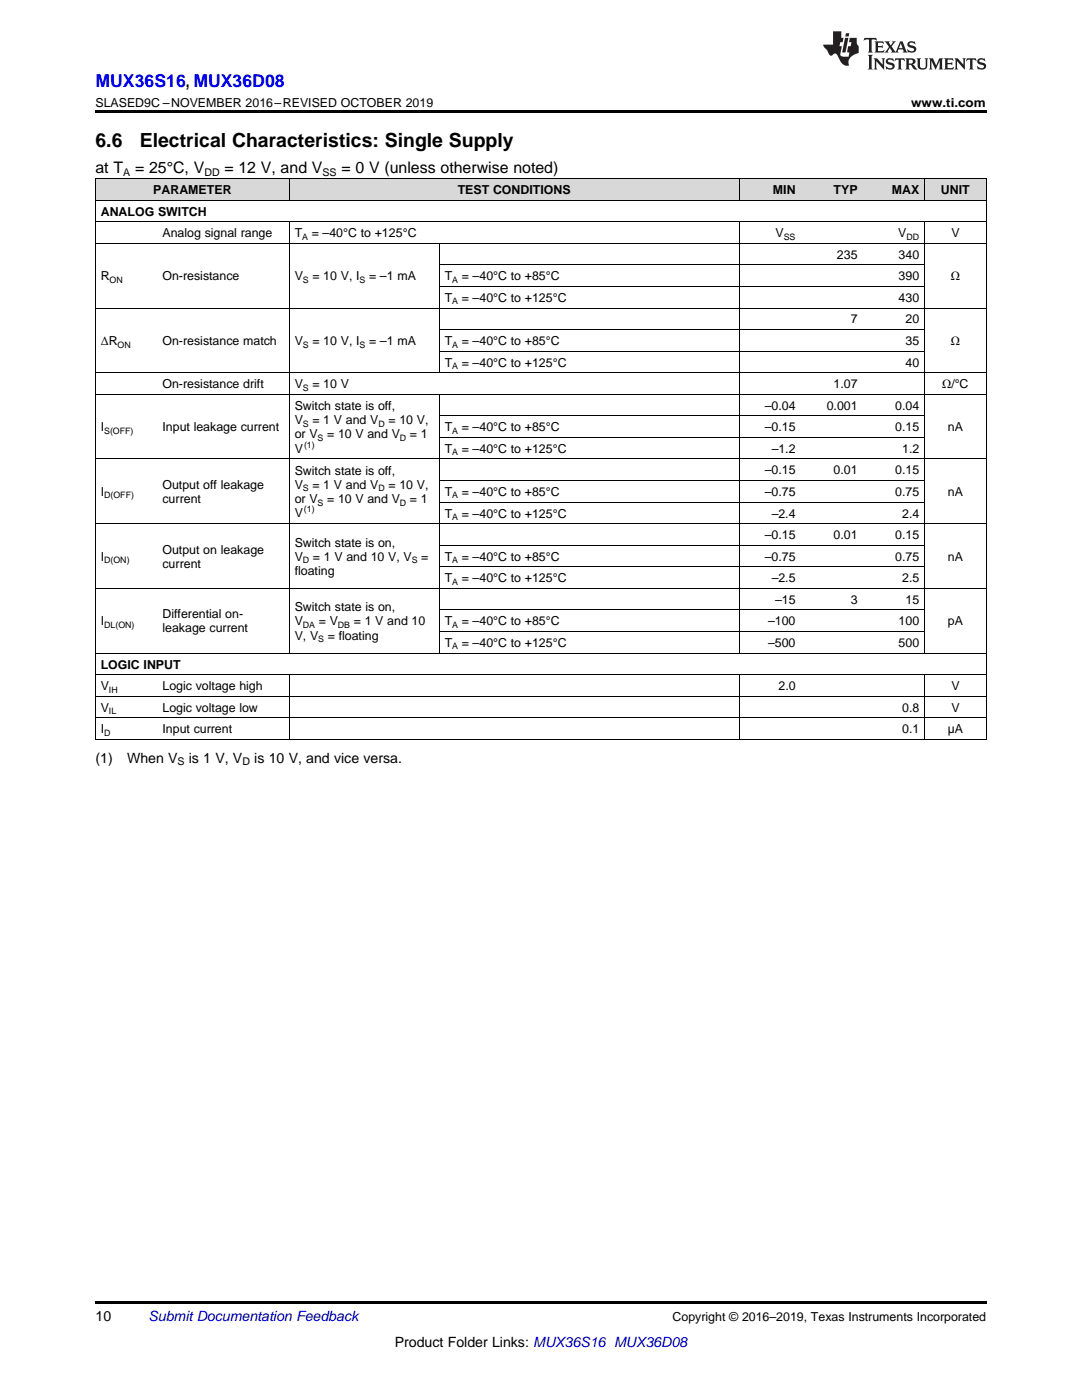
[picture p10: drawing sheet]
<svg xmlns="http://www.w3.org/2000/svg" width="216mm" height="279mm" viewBox="0 0 216 279" stroke-linecap="round" stroke-linejoin="round" font-family="sans-serif">
<defs><g id="words">
<g font-size="3.9">
<text x="19" y="29.3">6.6</text>
<text x="27.9" y="29.3">Electrical Characteristics: Single Supply</text>
</g>
<text font-size="3.5" fill="#00f" x="19" y="17.3">MUX36S16, MUX36D08</text>
<g font-size="3.2">
<text x="19" y="34.4">at T</text>
<text x="27" y="34.4">= 25°C, V</text>
<text x="44.8" y="34.4">= 12 V, and V</text>
<text x="68.1" y="34.4">= 0 V (unless otherwise noted)</text>
</g>
<g font-size="2.8">
<text x="19" y="152.2">(1)</text>
<text x="25.4" y="152.2">When V</text>
<text x="37.7" y="152.2">is 1 V, V</text>
<text x="50.7" y="152.2">is 10 V, and vice versa.</text>
<text x="19" y="263.6">10</text>
<text x="78.8" y="268.9">Product Folder Links: MUX36S16 MUX36D08</text>
</g>
<text font-size="2.8" fill="#0000c8" x="29.6" y="263.6">Submit Documentation Feedback</text>
<g font-size="2.5">
<text x="19" y="21.4">SLASED9C –NOVEMBER 2016–REVISED OCTOBER 2019</text>
<text x="181.8" y="21.4">www.ti.com</text>
<text x="30.6" y="38.7">PARAMETER</text>
<text x="91.3" y="38.7">TEST CONDITIONS</text>
<text x="154.2" y="38.7">MIN</text>
<text x="166.3" y="38.7">TYP</text>
<text x="177.9" y="38.7">MAX</text>
<text x="187.7" y="38.7">UNIT</text>
<text x="20.1" y="43">ANALOG SWITCH</text>
<text x="32.4" y="47.3">Analog signal range</text>
<text x="58.8" y="47.3">T</text>
<text x="62.2" y="47.3">= –40°C to +125°C</text>
<text x="154.8" y="47.3">V</text>
<text x="179.2" y="47.3">V</text>
<text x="189.8" y="47.3">V</text>
<text x="167" y="51.6">235</text>
<text x="179.3" y="51.6">340</text>
<text x="20.1" y="56">R</text>
<text x="32.4" y="56">On-resistance</text>
<text x="58.8" y="56">V</text>
<text x="62.3" y="56">= 10 V, I</text>
<text x="73.7" y="56">= –1 mA</text>
<text x="88.8" y="56">T</text>
<text x="92.1" y="56">= –40°C to +85°C</text>
<text x="179.3" y="56">390</text>
<text x="189.7" y="56">Ω</text>
<text x="88.8" y="60.3">T</text>
<text x="92.1" y="60.3">= –40°C to +125°C</text>
<text x="169.8" y="64.6">7</text>
<text x="179.3" y="60.3">430</text>
<text x="180.7" y="64.6">20</text>
<text x="20.1" y="68.9">ΔR</text>
<text x="32.4" y="68.9">On-resistance match</text>
<text x="58.8" y="68.9">V</text>
<text x="62.3" y="68.9">= 10 V, I</text>
<text x="73.7" y="68.9">= –1 mA</text>
<text x="88.8" y="68.9">T</text>
<text x="92.1" y="68.9">= –40°C to +85°C</text>
<text x="180.7" y="68.9">35</text>
<text x="189.7" y="68.9">Ω</text>
<text x="32.4" y="77.5">On-resistance drift</text>
<text x="58.8" y="77.5">V</text>
<text x="62.3" y="77.5">= 10 V</text>
<text x="88.8" y="73.2">T</text>
<text x="92.1" y="73.2">= –40°C to +125°C</text>
<text x="166.3" y="77.5">1.07</text>
<text x="180.7" y="73.2">40</text>
<text x="188" y="77.5">Ω/°C</text>
<text x="58.8" y="81.8">Switch state is off,</text>
<text x="152.6" y="81.8">–0.04</text>
<text x="165" y="81.8">0.001</text>
<text x="178.6" y="81.8">0.04</text>
<text x="20.1" y="86.1">I</text>
<text x="32.4" y="86.1">Input leakage current</text>
<text x="58.8" y="84.7">V</text>
<text x="58.8" y="87.5">or V</text>
<text x="62.3" y="84.7">= 1 V and V</text>
<text x="65.3" y="87.5">= 10 V and V</text>
<text x="77.5" y="84.7">= 10 V,</text>
<text x="81.8" y="87.5">= 1</text>
<text x="88.8" y="86.1">T</text>
<text x="92.1" y="86.1">= –40°C to +85°C</text>
<text x="152.6" y="86.1">–0.15</text>
<text x="178.6" y="86.1">0.15</text>
<text x="189.1" y="86.1">nA</text>
<text x="58.8" y="90.3">V</text>
<text x="58.8" y="94.8">Switch state is off,</text>
<text x="88.8" y="90.4">T</text>
<text x="92.1" y="90.4">= –40°C to +125°C</text>
<text x="152.6" y="94.7">–0.15</text>
<text x="154" y="90.4">–1.2</text>
<text x="166.3" y="94.7">0.01</text>
<text x="178.6" y="94.7">0.15</text>
<text x="180" y="90.4">1.2</text>
<text x="20.1" y="99">I</text>
<text x="32.4" y="97.6">Output off leakage</text>
<text x="32.4" y="100.4">current</text>
<text x="58.8" y="97.6">V</text>
<text x="58.8" y="100.4">or V</text>
<text x="62.3" y="97.6">= 1 V and V</text>
<text x="65.3" y="100.4">= 10 V and V</text>
<text x="77.5" y="97.6">= 10 V,</text>
<text x="81.8" y="100.4">= 1</text>
<text x="88.8" y="99">T</text>
<text x="92.1" y="99">= –40°C to +85°C</text>
<text x="152.6" y="99">–0.75</text>
<text x="178.6" y="99">0.75</text>
<text x="189.1" y="99">nA</text>
<text x="58.8" y="103.2">V</text>
<text x="88.8" y="103.3">T</text>
<text x="92.1" y="103.3">= –40°C to +125°C</text>
<text x="152.6" y="107.6">–0.15</text>
<text x="154" y="103.3">–2.4</text>
<text x="166.3" y="107.6">0.01</text>
<text x="178.6" y="107.6">0.15</text>
<text x="180" y="103.3">2.4</text>
<text x="20.1" y="111.9">I</text>
<text x="32.4" y="110.5">Output on leakage</text>
<text x="32.4" y="113.3">current</text>
<text x="58.8" y="109.1">Switch state is on,</text>
<text x="58.8" y="111.9">V</text>
<text x="62.4" y="111.9">= 1 V and 10 V, V</text>
<text x="84.1" y="111.9">=</text>
<text x="88.8" y="111.9">T</text>
<text x="92.1" y="111.9">= –40°C to +85°C</text>
<text x="152.6" y="111.9">–0.75</text>
<text x="178.6" y="111.9">0.75</text>
<text x="189.1" y="111.9">nA</text>
<text x="58.8" y="114.7">floating</text>
<text x="88.8" y="116.2">T</text>
<text x="92.1" y="116.2">= –40°C to +125°C</text>
<text x="154" y="116.2">–2.5</text>
<text x="180" y="116.2">2.5</text>
<text x="20.1" y="124.8">I</text>
<text x="32.4" y="123.4">Differential on-</text>
<text x="58.8" y="122">Switch state is on,</text>
<text x="58.8" y="124.8">V</text>
<text x="63.6" y="124.8">= V</text>
<text x="70.6" y="124.8">= 1 V and 10</text>
<text x="88.8" y="124.8">T</text>
<text x="92.1" y="124.8">= –40°C to +85°C</text>
<text x="153.3" y="124.8">–100</text>
<text x="154.7" y="120.5">–15</text>
<text x="169.8" y="120.5">3</text>
<text x="179.3" y="124.8">100</text>
<text x="180.7" y="120.5">15</text>
<text x="189.1" y="124.8">pA</text>
<text x="32.4" y="126.2">leakage current</text>
<text x="58.8" y="127.6">V, V</text>
<text x="65.4" y="127.6">= floating</text>
<text x="88.8" y="129.1">T</text>
<text x="92.1" y="129.1">= –40°C to +125°C</text>
<text x="153.3" y="129.1">–500</text>
<text x="179.3" y="129.1">500</text>
<text x="20.1" y="133.4">LOGIC INPUT</text>
<text x="20.1" y="137.7">V</text>
<text x="32.4" y="137.7">Logic voltage high</text>
<text x="155.4" y="137.7">2.0</text>
<text x="189.8" y="137.7">V</text>
<text x="20.1" y="142">V</text>
<text x="32.4" y="142">Logic voltage low</text>
<text x="180" y="142">0.8</text>
<text x="189.8" y="142">V</text>
<text x="20.1" y="146.3">I</text>
<text x="32.4" y="146.3">Input current</text>
<text x="180" y="146.3">0.1</text>
<text x="189.1" y="146.3">µA</text>
<text x="134.2" y="263.6">Copyright © 2016–2019, Texas Instruments Incorporated</text>
</g>
<g font-size="2.1">
<text x="24.6" y="35.1">A</text>
<text x="40.8" y="35.1">DD</text>
<text x="64.4" y="35.1">SS</text>
<text x="35.4" y="152.8">S</text>
<text x="48.4" y="152.8">D</text>
</g>
<g font-size="1.8">
<text x="60.3" y="47.8">A</text>
<text x="156.4" y="47.8">SS</text>
<text x="180.9" y="47.8">DD</text>
<text x="21.9" y="56.4">ON</text>
<text x="60.4" y="56.4">S</text>
<text x="71.8" y="56.4">S</text>
<text x="90.2" y="56.4">A</text>
<text x="90.2" y="60.7">A</text>
<text x="23.5" y="69.4">ON</text>
<text x="60.4" y="69.4">S</text>
<text x="71.8" y="69.4">S</text>
<text x="90.2" y="69.4">A</text>
<text x="60.4" y="78">S</text>
<text x="90.2" y="73.7">A</text>
<text x="20.8" y="86.6">S(OFF)</text>
<text x="60.4" y="85.2">S</text>
<text x="60.7" y="89.3">(1)</text>
<text x="63.4" y="88">S</text>
<text x="75.5" y="85.2">D</text>
<text x="79.8" y="88">D</text>
<text x="90.2" y="86.6">A</text>
<text x="90.2" y="90.9">A</text>
<text x="20.8" y="99.5">D(OFF)</text>
<text x="60.4" y="98.1">S</text>
<text x="63.4" y="100.9">S</text>
<text x="75.5" y="98.1">D</text>
<text x="79.8" y="100.9">D</text>
<text x="90.2" y="99.5">A</text>
<text x="60.6" y="102.2">(1)</text>
<text x="90.2" y="103.8">A</text>
<text x="20.8" y="112.4">D(ON)</text>
<text x="60.4" y="112.4">D</text>
<text x="82.2" y="112.4">S</text>
<text x="90.2" y="112.4">A</text>
<text x="90.2" y="116.7">A</text>
<text x="20.8" y="125.3">DL(ON)</text>
<text x="60.4" y="125.3">DA</text>
<text x="67.4" y="125.3">DB</text>
<text x="90.2" y="125.3">A</text>
<text x="63.5" y="128.1">S</text>
<text x="90.2" y="129.6">A</text>
<text x="21.7" y="138.2">IH</text>
<text x="21.7" y="142.5">IL</text>
<text x="20.8" y="146.8">D</text>
</g>
</g></defs>
<g fill="#d8d8d8">
<path d="M19 35.7h12.4v4.3h-12.4z"/>
<path d="M31.4 35.7h26.3v4.3h-26.3z"/>
<path d="M57.7 35.7h30v4.3h-30z"/>
<path d="M87.7 35.7h35.2v4.3h-35.2z"/>
<path d="M122.9 35.7h24.6v4.3h-24.6z"/>
<path d="M147.5 35.7h12.4v4.3h-12.4z"/>
<path d="M159.9 35.7h12.3v4.3h-12.3z"/>
<path d="M172.2 35.7h12.3v4.3h-12.3z"/>
<path d="M184.5 35.7h12.3v4.3h-12.3z"/>
</g>
<path d="M19 22h177.8v.5h-177.8zM19 259.7h177.8v.5h-177.8z" fill="#000"/>
<g fill="none" stroke="#000" stroke-width=".2">
<path d="M19 40h177.8M19 35.6h177.8M19.1 35.7v111.9M57.7 35.7v4.3M147.5 35.7v4.3M184.4 35.7v4.3M196.8 35.7v111.9M19 48.6h177.8M19 44.3h177.8M57.7 44.3v86.1M87.6 48.6v25.8M87.7 57.2h96.8"/>
<path d="M87.7 52.9h96.8M147.5 44.3v86.1M184.4 44.3v86.1M19 78.7h177.8M19 74.4h177.8M19 61.5h177.8M87.6 78.7v51.7M87.7 70.1h96.8M87.7 65.8h96.8M19 91.6h177.8M87.7 95.9h96.8M87.7 87.3h96.8"/>
<path d="M87.7 83h96.8M19 117.4h177.8M19 104.5h177.8M87.7 113.1h96.8M87.7 108.8h96.8M87.7 100.2h96.8M19 138.9h177.8M19 134.6h177.8M19 130.3h177.8M57.7 134.7v12.9M87.7 126h96.8M87.7 121.7h96.8"/>
<path d="M147.5 134.7v12.9M184.4 134.7v12.9M19 147.5h177.8M19 143.2h177.8"/>
</g>
<g fill="#231f20">
<path d="M172.5 7.6l-.1 .5 .4-.2h.6v.1v2.1l-.2 .4h.9l-.2-.4v-2.1l.1-.1h.5l.5 .2-.2-.5zM174.5 8.3l.2 .3v1.5l-.2 .4h1.8l.2-.6a1.04 1.04 0 0 1-1.3 .2v-.7h.6l.3 .2v-.6l-.3 .2h-.6v-.6l.8-.1 .4 .3-.2-.5zM176.5 8.3l.9 1.1-.9 1.1h.8l-.2-.2 .4-.7 .5 .7-.2 .2h1.5l-.2-.2 .2-.4h.9l.1 .4-.2 .2h1l-.3-.3-.7-1.9h-.5l-.9 2-.8-1 .9-1h-.8l.1 .3-.4 .5-.3-.6 .1-.2zM179.7 8.6l.4 1h-.7zM181.3 8.4a.63 .63 0 0 0-.2 .7 .63 .63 0 0 0 .6 .4l.6 .2 .1 .2a.75 .75 0 0 1-.7 .4 .75 .75 0 0 1-.6-.5l.1 .7 .1-.1a1.11 1.11 0 0 0 1.5-.6 1.13 1.13 0 0 0-1.2-.8l-.1-.4a1.04 1.04 0 0 1 1.2 .2l-.2-.5-.2 .1-.4-.2zM173.2 10.9l.2 .4v2.2l-.2 .4h1l-.3-.4v-2.2l.3-.4zM174.3 11.6l.3 .4v1.5l-.3 .4h.8l-.2-.4v-1.3l1.5 1.7v-1.9l.2-.4h-.7l.2 .4v.9l-1.1-1.3zM177 11.8a.62 .62 0 0 0-.2 .7 .62 .62 0 0 0 .6 .4l.6 .1 .1 .3a.76 .76 0 0 1-.7 .3 .76 .76 0 0 1-.7-.4l.2 .7 .1-.1a1.11 1.11 0 0 0 1.5-.6 1.13 1.13 0 0 0-1.2-.8l-.1-.4a1.04 1.04 0 0 1 1.2 .2l-.2-.6-.2 .1-.5-.1zM178.7 11.6l-.2 .6a.61 .61 0 0 1 .8-.3v1.6l-.2 .4h.9l-.2-.4v-1.6a.63 .63 0 0 1 .7 .3l-.1-.6zM180.6 11.6l.3 .4v1.5l-.3 .4h1l-.2-.2-.1-.8 .6 .2a.76 .76 0 0 0 1.2 .7l-1-1a.58 .58 0 0 0 .6-.5 .58 .58 0 0 0-.5-.6zM181.4 11.9h.1a.45 .45 0 0 1 .5 .1 .45 .45 0 0 1 .1 .5l-.8 .2zM182.9 11.6l.2 .2a2.17 2.17 0 0 0 .3 1.9 .99 .99 0 0 0 1.6-.6v-1.1l.2-.4h-.7l.2 .2a1.92 1.92 0 0 1-.2 1.8 .6 .6 0 0 1-.9-.5v-1.1l.2-.4zM185.4 11.6l.2 .4v1.5l-.2 .4h.7l-.2-.4v-1.4l.8 1.8 .8-1.8v1.4l-.2 .4h.9l-.2-.4v-1.5l.2-.4h-.8l-.6 1.5-.6-1.5zM188.4 11.6l.2 .4v1.5l-.2 .4h1.8l.1-.6a1.04 1.04 0 0 1-1.2 .1v-.6h.5l.4 .2v-.6l-.4 .2h-.5v-.7h.8l.3 .3-.1-.6zM190.5 11.6l.2 .4v1.5l-.2 .4h.7l-.2-.4v-1.3l1.5 1.7v-1.9l.2-.4h-.7l.2 .4v.9l-1.1-1.3zM192.9 11.6l-.1 .6a.61 .61 0 0 1 .7-.3l.1 1.6-.3 .4h1l-.3-.4 .1-1.6a.63 .63 0 0 1 .7 .3l-.1-.6zM195.2 11.8a.62 .62 0 0 0-.2 .7 .62 .62 0 0 0 .6 .4l.6 .1 .1 .3a.76 .76 0 0 1-.7 .3 .76 .76 0 0 1-.6-.4l.1 .7 .1-.1a1.11 1.11 0 0 0 1.6-.6 1.13 1.13 0 0 0-1.3-.8l-.1-.4a1.04 1.04 0 0 1 1.2 .2l-.1-.6-.2 .1-.5-.1z"/>
<path d="M166.2 6.3v2.6h-1.9v.4l.8 .9a.91 .91 0 0 0 1 .8 .56 .56 0 0 1 .5-.3 .56 .56 0 0 1 .5 .3l.4 .8a1.53 1.53 0 0 0 1.9 1.2 1.54 1.54 0 0 1 1-2.1l.9-.3v-1.4a1.52 1.52 0 0 1-.4-1.6h-1.3l-.2 .8h.5l-.2 .8h-.5l-.1 1v.2l.4 .1-.2 .8a1.93 1.93 0 0 1-1.6-.3l.3-1.8h-.5l.2-.8h.4l.2-.8h-.4v-1.3zM168.6 7.6l-.6 2.9h.7l.6-2.9zM168.8 6.6l-.1 .7h.6l.2-.7z"/>
</g>
<use href="#words"/>
</svg>
